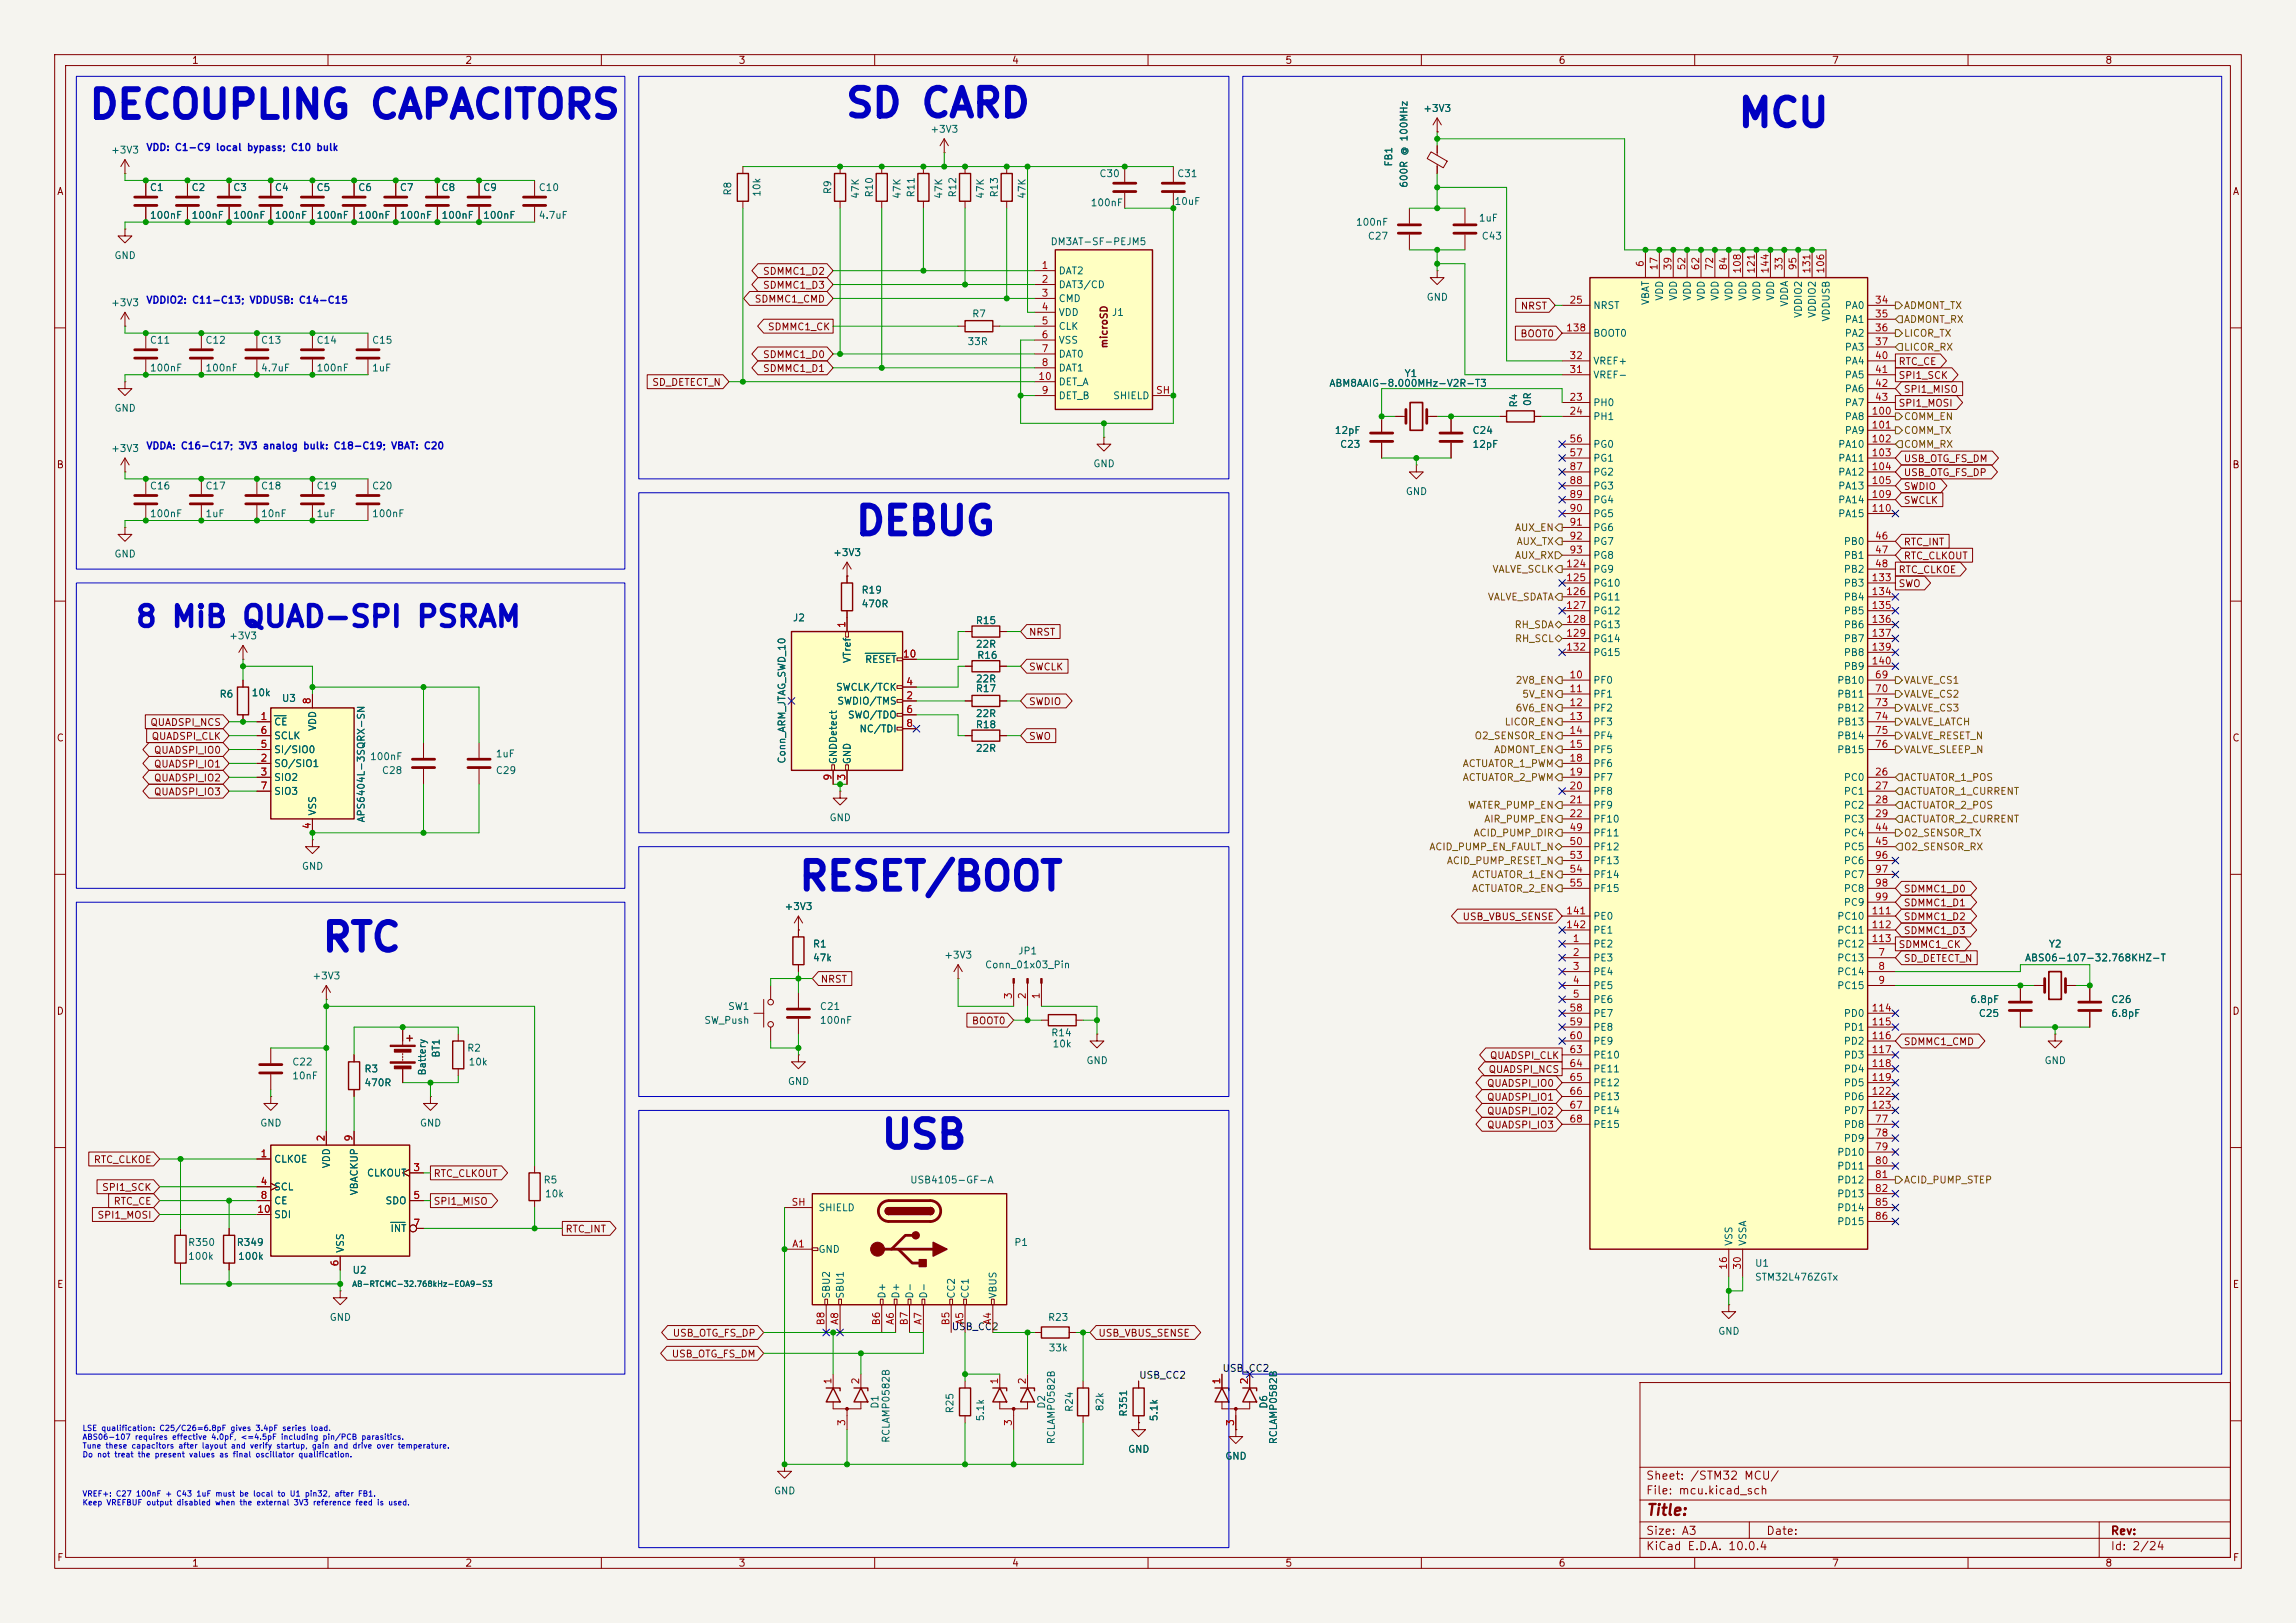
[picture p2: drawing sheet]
<svg xmlns="http://www.w3.org/2000/svg" width="420mm" height="297mm" viewBox="0 0 420 297" stroke-linecap="round" stroke-linejoin="round" font-family="sans-serif">
<defs><g id="words">
<g font-size="5.1" fill="#0000c2">
<text x="16" y="22.9">DECOUPLING CAPACITORS</text>
<text x="154.4" y="22.7">SD CARD</text>
<text x="317.7" y="24.5">MCU</text>
<text x="156.2" y="99.1">DEBUG</text>
<text x="145.9" y="164.2">RESET/BOOT</text>
<text x="58.6" y="175.3">RTC</text>
<text x="160.9" y="211.4">USB</text>
</g>
<text font-size="3.8" fill="#0000c2" x="24.6" y="115.7">8 MiB QUAD-SPI PSRAM</text>
<text font-size="2" fill="#840000" x="301" y="277.8">Title:</text>
<g font-size="1.5" fill="#840000">
<text x="301" y="273.8">File: mcu.kicad_sch</text>
<text x="301" y="271.1">Sheet: /STM32 MCU/</text>
<text x="301" y="281.2">Size: A3</text>
<text x="323" y="281.2">Date:</text>
<text x="386" y="281.2">Rev:</text>
<text x="301" y="284">KiCad E.D.A. 10.0.4</text>
<text x="386" y="284">Id: 2/24</text>
</g>
<g font-size="1.3" fill="#840000">
<text x="35" y="12">1</text>
<text x="85" y="12">2</text>
<text x="135" y="12">3</text>
<text x="185" y="12">4</text>
<text x="235" y="12">5</text>
<text x="285" y="12">6</text>
<text x="335" y="12">7</text>
<text x="385" y="12">8</text>
<text x="10.3" y="36">A</text>
<text x="408.3" y="36">A</text>
<text x="139.5" y="53.1">SDMMC1_D3</text>
<text x="139.5" y="50.6">SDMMC1_D2</text>
<text x="137.9" y="55.7">SDMMC1_CMD</text>
<text x="278.1" y="56.9">NRST</text>
<text x="139.5" y="65.8">SDMMC1_D0</text>
<text x="140.4" y="60.8">SDMMC1_CK</text>
<text x="202.9" y="63.8" transform="rotate(-90 202.9 63.8)">microSD</text>
<text x="278" y="62">BOOT0</text>
<text x="119.2" y="70.9">SD_DETECT_N</text>
<text x="139.5" y="68.4">SDMMC1_D1</text>
<text x="347.2" y="67.1">RTC_CE</text>
<text x="347.2" y="69.6">SPI1_SCK</text>
<text x="347.2" y="74.7">SPI1_MOSI</text>
<text x="348.1" y="72.2">SPI1_MISO</text>
<text x="10.3" y="86">B</text>
<text x="348.1" y="90">SWDIO</text>
<text x="348.1" y="84.9">USB_OTG_FS_DM</text>
<text x="348.1" y="87.4">USB_OTG_FS_DP</text>
<text x="408.2" y="86">B</text>
<text x="348.1" y="92.5">SWCLK</text>
<text x="348.1" y="100.1">RTC_INT</text>
<text x="347.2" y="107.7">SWO</text>
<text x="347.2" y="105.2">RTC_CLKOE</text>
<text x="348.1" y="102.7">RTC_CLKOUT</text>
<text x="188.1" y="116.6">NRST</text>
<text x="188.1" y="123">SWCLK</text>
<text x="188.1" y="129.3">SWDIO</text>
<text x="10.3" y="136">C</text>
<text x="27.4" y="133.1">QUADSPI_NCS</text>
<text x="27.6" y="135.7">QUADSPI_CLK</text>
<text x="188.1" y="135.7">SWO</text>
<text x="408.2" y="136">C</text>
<text x="28.1" y="143.3">QUADSPI_IO2</text>
<text x="28.1" y="138.2">QUADSPI_IO0</text>
<text x="28.1" y="140.8">QUADSPI_IO1</text>
<text x="28.1" y="145.8">QUADSPI_IO3</text>
<text x="348.1" y="163.6">SDMMC1_D0</text>
<text x="348.1" y="166.2">SDMMC1_D1</text>
<text x="267.4" y="168.7">USB_VBUS_SENSE</text>
<text x="347.2" y="173.8">SDMMC1_CK</text>
<text x="348.1" y="171.2">SDMMC1_D3</text>
<text x="348.1" y="168.7">SDMMC1_D2</text>
<text x="348.1" y="176.3">SD_DETECT_N</text>
<text x="10.3" y="186">D</text>
<text x="150" y="180.1">NRST</text>
<text x="408.2" y="186">D</text>
<text x="177.7" y="187.8">BOOT0</text>
<text x="348.1" y="191.6">SDMMC1_CMD</text>
<text x="272.2" y="196.6">QUADSPI_NCS</text>
<text x="272.4" y="194.1">QUADSPI_CLK</text>
<text x="271.9" y="199.2">QUADSPI_IO0</text>
<text x="271.9" y="201.7">QUADSPI_IO1</text>
<text x="271.9" y="204.3">QUADSPI_IO2</text>
<text x="271.9" y="206.8">QUADSPI_IO3</text>
<text x="17.1" y="213.2">RTC_CLKOE</text>
<text x="79.2" y="215.7">RTC_CLKOUT</text>
<text x="18.6" y="218.2">SPI1_SCK</text>
<text x="20.7" y="220.8">RTC_CE</text>
<text x="79.2" y="220.8">SPI1_MISO</text>
<text x="17.7" y="223.3">SPI1_MOSI</text>
<text x="103.3" y="225.9">RTC_INT</text>
<text x="10.3" y="236">E</text>
<text x="408.3" y="236">E</text>
<text x="122.9" y="244.9">USB_OTG_FS_DP</text>
<text x="200.8" y="244.9">USB_VBUS_SENSE</text>
<text x="122.8" y="248.7">USB_OTG_FS_DM</text>
<text x="10.3" y="286">F</text>
<text x="35" y="287">1</text>
<text x="85" y="287">2</text>
<text x="135" y="287">3</text>
<text x="185" y="287">4</text>
<text x="235" y="287">5</text>
<text x="285" y="287">6</text>
<text x="335" y="287">7</text>
<text x="385" y="287">8</text>
<text x="408.3" y="286">F</text>
</g>
<g font-size="1.3" fill="#006464">
<text x="260.2" y="20.8">+3V3</text>
<text x="20.2" y="28.4">+3V3</text>
<text x="170.1" y="24.6">+3V3</text>
<text x="27.3" y="35.3">C1</text>
<text x="34.9" y="35.3">C2</text>
<text x="42.6" y="35.3">C3</text>
<text x="50.2" y="35.3">C4</text>
<text x="57.8" y="35.3">C5</text>
<text x="65.4" y="35.3">C6</text>
<text x="73" y="35.3">C7</text>
<text x="80.7" y="35.3">C8</text>
<text x="88.3" y="35.3">C9</text>
<text x="98.4" y="35.3">C10</text>
<text x="134.1" y="35.9" transform="rotate(-90 134.1 35.9)">R8</text>
<text x="152.4" y="35.6" transform="rotate(-90 152.4 35.6)">R9</text>
<text x="201" y="32.7">C30</text>
<text x="215.2" y="32.7">C31</text>
<text x="255" y="30.6" transform="rotate(-90 255 30.6)">FB1</text>
<text x="257.8" y="34.5" transform="rotate(-90 257.8 34.5)">600R @ 100MHz</text>
<text x="27.3" y="40.3">100nF</text>
<text x="34.9" y="40.3">100nF</text>
<text x="42.6" y="40.3">100nF</text>
<text x="50.2" y="40.3">100nF</text>
<text x="57.8" y="40.3">100nF</text>
<text x="65.4" y="40.3">100nF</text>
<text x="73" y="40.3">100nF</text>
<text x="80.7" y="40.3">100nF</text>
<text x="88.3" y="40.3">100nF</text>
<text x="98.4" y="40.3">4.7uF</text>
<text x="139.4" y="36.1" transform="rotate(-90 139.4 36.1)">10k</text>
<text x="157.4" y="36.5" transform="rotate(-90 157.4 36.5)">47K</text>
<text x="160" y="36.2" transform="rotate(-90 160 36.2)">R10</text>
<text x="165.1" y="36.5" transform="rotate(-90 165.1 36.5)">47K</text>
<text x="167.6" y="36.2" transform="rotate(-90 167.6 36.2)">R11</text>
<text x="172.7" y="36.5" transform="rotate(-90 172.7 36.5)">47K</text>
<text x="175.2" y="36.2" transform="rotate(-90 175.2 36.2)">R12</text>
<text x="180.3" y="36.5" transform="rotate(-90 180.3 36.5)">47K</text>
<text x="182.8" y="36.2" transform="rotate(-90 182.8 36.2)">R13</text>
<text x="187.9" y="36.5" transform="rotate(-90 187.9 36.5)">47K</text>
<text x="199.4" y="38.1">100nF</text>
<text x="214.7" y="37.8">10uF</text>
<text x="247.9" y="41.6">100nF</text>
<text x="270.4" y="40.8">1uF</text>
<text x="20.8" y="47.7">GND</text>
<text x="192.1" y="45.2">DM3AT-SF-PEJM5</text>
<text x="250.1" y="44.2">C27</text>
<text x="270.9" y="44.2">C43</text>
<text x="193.5" y="50.5">DAT2</text>
<text x="193.5" y="53">DAT3/CD</text>
<text x="20.2" y="56.3">+3V3</text>
<text x="177.7" y="58.4">R7</text>
<text x="193.5" y="55.6">CMD</text>
<text x="193.5" y="58.1">VDD</text>
<text x="203.3" y="58.1">J1</text>
<text x="260.9" y="55.3">GND</text>
<text x="291.3" y="56.9">NRST</text>
<text x="302" y="55.9" transform="rotate(-90 302 55.9)">VBAT</text>
<text x="304.5" y="55.1" transform="rotate(-90 304.5 55.1)">VDD</text>
<text x="307" y="55.1" transform="rotate(-90 307 55.1)">VDD</text>
<text x="309.6" y="55.1" transform="rotate(-90 309.6 55.1)">VDD</text>
<text x="312.1" y="55.1" transform="rotate(-90 312.1 55.1)">VDD</text>
<text x="314.7" y="55.1" transform="rotate(-90 314.7 55.1)">VDD</text>
<text x="317.2" y="55.1" transform="rotate(-90 317.2 55.1)">VDD</text>
<text x="319.7" y="55.1" transform="rotate(-90 319.7 55.1)">VDD</text>
<text x="322.3" y="55.1" transform="rotate(-90 322.3 55.1)">VDD</text>
<text x="324.8" y="55.1" transform="rotate(-90 324.8 55.1)">VDD</text>
<text x="327.4" y="56.2" transform="rotate(-90 327.4 56.2)">VDDA</text>
<text x="329.9" y="58.3" transform="rotate(-90 329.9 58.3)">VDDIO2</text>
<text x="332.4" y="58.3" transform="rotate(-90 332.4 58.3)">VDDIO2</text>
<text x="335" y="58.9" transform="rotate(-90 335 58.9)">VDDUSB</text>
<text x="337.4" y="56.9">PA0</text>
<text x="337.4" y="59.4">PA1</text>
<text x="27.3" y="63.2">C11</text>
<text x="37.5" y="63.2">C12</text>
<text x="47.6" y="63.2">C13</text>
<text x="57.8" y="63.2">C14</text>
<text x="68" y="63.2">C15</text>
<text x="176.9" y="63.5">33R</text>
<text x="193.5" y="60.7">CLK</text>
<text x="193.5" y="63.2">VSS</text>
<text x="193.5" y="65.7">DAT0</text>
<text x="291.3" y="61.9">BOOT0</text>
<text x="337.4" y="61.9">PA2</text>
<text x="337.4" y="64.5">PA3</text>
<text x="27.3" y="68.3">100nF</text>
<text x="37.5" y="68.3">100nF</text>
<text x="47.6" y="68.3">4.7uF</text>
<text x="57.8" y="68.3">100nF</text>
<text x="68" y="68.3">1uF</text>
<text x="193.5" y="68.3">DAT1</text>
<text x="193.5" y="70.8">DET_A</text>
<text x="243.1" y="71.1">ABM8AAIG-8.000MHz-V2R-T3</text>
<text x="256.8" y="69.3">Y1</text>
<text x="291.3" y="69.6">VREF-</text>
<text x="291.3" y="67">VREF+</text>
<text x="337.4" y="67">PA4</text>
<text x="337.4" y="69.6">PA5</text>
<text x="20.8" y="75.6">GND</text>
<text x="193.5" y="73.4">DET_B</text>
<text x="203.5" y="73.4">SHIELD</text>
<text x="277.8" y="74.7" transform="rotate(-90 277.8 74.7)">R4</text>
<text x="280.4" y="74.4" transform="rotate(-90 280.4 74.4)">0R</text>
<text x="291.3" y="74.6">PH0</text>
<text x="291.3" y="77.2">PH1</text>
<text x="337.4" y="72.1">PA6</text>
<text x="337.4" y="74.6">PA7</text>
<text x="337.4" y="77.2">PA8</text>
<text x="20.2" y="83">+3V3</text>
<text x="244.1" y="79.7">12pF</text>
<text x="245" y="82.3">C23</text>
<text x="269.2" y="79.7">C24</text>
<text x="269.2" y="82.3">12pF</text>
<text x="291.3" y="82.3">PG0</text>
<text x="336.1" y="82.3">PA10</text>
<text x="337.4" y="79.7">PA9</text>
<text x="27.3" y="89.9">C16</text>
<text x="37.5" y="89.9">C17</text>
<text x="47.6" y="89.9">C18</text>
<text x="57.8" y="89.9">C19</text>
<text x="68" y="89.9">C20</text>
<text x="199.9" y="85.8">GND</text>
<text x="291.3" y="84.8">PG1</text>
<text x="291.3" y="87.3">PG2</text>
<text x="291.3" y="89.9">PG3</text>
<text x="336.1" y="84.8">PA11</text>
<text x="336.1" y="87.3">PA12</text>
<text x="336.1" y="89.9">PA13</text>
<text x="27.3" y="95">100nF</text>
<text x="37.5" y="95">1uF</text>
<text x="47.6" y="95">10nF</text>
<text x="57.8" y="95">1uF</text>
<text x="68" y="95">100nF</text>
<text x="257" y="90.9">GND</text>
<text x="291.3" y="92.4">PG4</text>
<text x="291.3" y="95">PG5</text>
<text x="336.1" y="92.4">PA14</text>
<text x="336.1" y="95">PA15</text>
<text x="291.3" y="97.5">PG6</text>
<text x="291.3" y="100">PG7</text>
<text x="337.2" y="100">PB0</text>
<text x="20.8" y="102.3">GND</text>
<text x="152.3" y="102.1">+3V3</text>
<text x="291.3" y="102.6">PG8</text>
<text x="291.3" y="105.1">PG9</text>
<text x="291.3" y="107.7">PG10</text>
<text x="337.2" y="102.6">PB1</text>
<text x="337.2" y="105.1">PB2</text>
<text x="337.2" y="107.7">PB3</text>
<text x="157.5" y="111.5">470R</text>
<text x="157.5" y="108.9">R19</text>
<text x="291.3" y="110.2">PG11</text>
<text x="291.3" y="112.7">PG12</text>
<text x="337.2" y="110.2">PB4</text>
<text x="337.2" y="112.7">PB5</text>
<text x="41.8" y="117.3">+3V3</text>
<text x="144.9" y="114">J2</text>
<text x="178.4" y="114.5">R15</text>
<text x="178.4" y="118.8">22R</text>
<text x="291.3" y="115.3">PG13</text>
<text x="291.3" y="117.8">PG14</text>
<text x="337.2" y="115.3">PB6</text>
<text x="337.2" y="117.8">PB7</text>
<text x="155.9" y="121.4" transform="rotate(-90 155.9 121.4)">VTref</text>
<text x="158.1" y="121.6">RESET</text>
<text x="178.4" y="125.2">22R</text>
<text x="178.6" y="120.9">R16</text>
<text x="291.3" y="125.4">PF0</text>
<text x="291.3" y="120.4">PG15</text>
<text x="336" y="125.4">PB10</text>
<text x="337.2" y="120.4">PB8</text>
<text x="337.2" y="122.9">PB9</text>
<text x="40.1" y="128">R6</text>
<text x="45.9" y="127.7">10k</text>
<text x="51.5" y="128.7">U3</text>
<text x="152.8" y="126.7">SWCLK/TCK</text>
<text x="153.1" y="129.2">SWDIO/TMS</text>
<text x="155" y="131.8">SWO/TDO</text>
<text x="178.4" y="127">R17</text>
<text x="178.4" y="131.5">22R</text>
<text x="291.3" y="128">PF1</text>
<text x="291.3" y="130.5">PF2</text>
<text x="336" y="128">PB11</text>
<text x="336" y="130.5">PB12</text>
<text x="50" y="133.1">CE</text>
<text x="50" y="135.6">SCLK</text>
<text x="58.1" y="133.9" transform="rotate(-90 58.1 133.9)">VDD</text>
<text x="157.1" y="134.3">NC/TDI</text>
<text x="178.4" y="133.6">R18</text>
<text x="178.4" y="137.9">22R</text>
<text x="291.3" y="133.1">PF3</text>
<text x="291.3" y="135.6">PF4</text>
<text x="336" y="133.1">PB13</text>
<text x="336" y="135.6">PB14</text>
<text x="50" y="140.7">SO/SIO1</text>
<text x="50" y="143.2">SIO2</text>
<text x="50" y="138.1">SI/SIO0</text>
<text x="67.6" y="139.4">100nF</text>
<text x="69.8" y="141.9">C28</text>
<text x="90.6" y="138.9">1uF</text>
<text x="90.6" y="141.9">C29</text>
<text x="144" y="139.8" transform="rotate(-90 144 139.8)">Conn_ARM_JTAG_SWD_10</text>
<text x="153.4" y="140" transform="rotate(-90 153.4 140)">GNDDetect</text>
<text x="155.9" y="140" transform="rotate(-90 155.9 140)">GND</text>
<text x="291.3" y="138.1">PF5</text>
<text x="291.3" y="140.7">PF6</text>
<text x="291.3" y="143.2">PF7</text>
<text x="336" y="138.1">PB15</text>
<text x="337.2" y="143.2">PC0</text>
<text x="50" y="145.8">SIO3</text>
<text x="58.1" y="149.4" transform="rotate(-90 58.1 149.4)">VSS</text>
<text x="291.3" y="145.8">PF8</text>
<text x="291.3" y="148.3">PF9</text>
<text x="337.2" y="145.8">PC1</text>
<text x="337.2" y="148.3">PC2</text>
<text x="67" y="150.6" transform="rotate(-90 67 150.6)">APS6404L-3SQRX-SN</text>
<text x="151.6" y="150.6">GND</text>
<text x="291.3" y="150.8">PF10</text>
<text x="291.3" y="153.4">PF11</text>
<text x="291.3" y="155.9">PF12</text>
<text x="337.2" y="150.8">PC3</text>
<text x="337.2" y="153.4">PC4</text>
<text x="337.2" y="155.9">PC5</text>
<text x="55.1" y="159.5">GND</text>
<text x="291.3" y="158.5">PF13</text>
<text x="291.3" y="161">PF14</text>
<text x="337.2" y="158.5">PC6</text>
<text x="337.2" y="161">PC7</text>
<text x="143.4" y="166.8">+3V3</text>
<text x="291.3" y="163.5">PF15</text>
<text x="337.2" y="163.5">PC8</text>
<text x="337.2" y="166.1">PC9</text>
<text x="148.6" y="173.7">R1</text>
<text x="291.3" y="173.7">PE2</text>
<text x="291.3" y="168.6">PE0</text>
<text x="291.3" y="171.2">PE1</text>
<text x="336" y="168.6">PC10</text>
<text x="336" y="171.2">PC11</text>
<text x="336" y="173.7">PC12</text>
<text x="374.7" y="173.7">Y2</text>
<text x="57" y="179.5">+3V3</text>
<text x="148.6" y="176.2">47k</text>
<text x="172.6" y="175.7">+3V3</text>
<text x="180.1" y="177.5">Conn_01x03_Pin</text>
<text x="186.1" y="175">JP1</text>
<text x="291.3" y="176.2">PE3</text>
<text x="291.3" y="178.8">PE4</text>
<text x="336" y="176.2">PC13</text>
<text x="336" y="178.8">PC14</text>
<text x="370.3" y="176.2">ABS06-107-32.768KHZ-T</text>
<text x="133.1" y="185.1">SW1</text>
<text x="149.9" y="185.1">C21</text>
<text x="291.3" y="181.3">PE5</text>
<text x="291.3" y="183.9">PE6</text>
<text x="336" y="181.3">PC15</text>
<text x="360.3" y="183.9">6.8pF</text>
<text x="386.1" y="183.9">C26</text>
<text x="128.7" y="187.7">SW_Push</text>
<text x="149.9" y="187.7">100nF</text>
<text x="192.2" y="189.9">R14</text>
<text x="192.4" y="192">10k</text>
<text x="291.3" y="186.4">PE7</text>
<text x="291.3" y="188.9">PE8</text>
<text x="291.3" y="191.5">PE9</text>
<text x="337.2" y="186.4">PD0</text>
<text x="337.2" y="188.9">PD1</text>
<text x="337.2" y="191.5">PD2</text>
<text x="361.9" y="186.4">C25</text>
<text x="386.1" y="186.4">6.8pF</text>
<text x="53.3" y="195.3">C22</text>
<text x="53.3" y="197.8">10nF</text>
<text x="66.6" y="196.6">R3</text>
<text x="78.2" y="196.9" transform="rotate(-90 78.2 196.9)">Battery</text>
<text x="80.7" y="193.7" transform="rotate(-90 80.7 193.7)">BT1</text>
<text x="85.4" y="192.7">R2</text>
<text x="85.6" y="195.3">10k</text>
<text x="198.6" y="195">GND</text>
<text x="291.3" y="194">PE10</text>
<text x="291.3" y="196.6">PE11</text>
<text x="337.2" y="194">PD3</text>
<text x="337.2" y="196.6">PD4</text>
<text x="373.9" y="195">GND</text>
<text x="66.6" y="199.1">470R</text>
<text x="144" y="198.8">GND</text>
<text x="291.3" y="199.1">PE12</text>
<text x="291.3" y="201.6">PE13</text>
<text x="337.2" y="199.1">PD5</text>
<text x="337.2" y="201.6">PD6</text>
<text x="47.5" y="206.5">GND</text>
<text x="76.7" y="206.5">GND</text>
<text x="291.3" y="204.2">PE14</text>
<text x="291.3" y="206.7">PE15</text>
<text x="337.2" y="206.7">PD8</text>
<text x="337.2" y="209.3">PD9</text>
<text x="337.2" y="204.2">PD7</text>
<text x="50" y="213.1">CLKOE</text>
<text x="60.7" y="213.9" transform="rotate(-90 60.7 213.9)">VDD</text>
<text x="67" y="215.6">CLKOUT</text>
<text x="336" y="211.8">PD10</text>
<text x="336" y="214.3">PD11</text>
<text x="50" y="218.1">SCL</text>
<text x="50" y="220.7">CE</text>
<text x="65.7" y="218.8" transform="rotate(-90 65.7 218.8)">VBACKUP</text>
<text x="70.4" y="220.7">SDO</text>
<text x="99.3" y="216.9">R5</text>
<text x="99.6" y="219.4">10k</text>
<text x="149.6" y="222">SHIELD</text>
<text x="166.4" y="216.9">USB4105-GF-A</text>
<text x="336" y="216.9">PD12</text>
<text x="336" y="219.4">PD13</text>
<text x="336" y="222">PD14</text>
<text x="50" y="223.2">SDI</text>
<text x="71.3" y="225.8">INT</text>
<text x="336" y="224.5">PD15</text>
<text x="34.3" y="228.3">R350</text>
<text x="34.3" y="230.8">100k</text>
<text x="43.2" y="228.3">R349</text>
<text x="43.4" y="230.8">100k</text>
<text x="63.2" y="229.4" transform="rotate(-90 63.2 229.4)">VSS</text>
<text x="64.4" y="233.4">U2</text>
<text x="149.6" y="229.6">GND</text>
<text x="185.4" y="228.3">P1</text>
<text x="317.2" y="228.1" transform="rotate(-90 317.2 228.1)">VSS</text>
<text x="319.7" y="228.1" transform="rotate(-90 319.7 228.1)">VSSA</text>
<text x="320.9" y="232.1">U1</text>
<text x="152.1" y="237.7" transform="rotate(-90 152.1 237.7)">SBU2</text>
<text x="154.6" y="237.7" transform="rotate(-90 154.6 237.7)">SBU1</text>
<text x="162.3" y="237.7" transform="rotate(-90 162.3 237.7)">D+</text>
<text x="164.8" y="237.7" transform="rotate(-90 164.8 237.7)">D+</text>
<text x="167.3" y="237.7" transform="rotate(-90 167.3 237.7)">D-</text>
<text x="169.9" y="237.7" transform="rotate(-90 169.9 237.7)">D-</text>
<text x="175" y="237.7" transform="rotate(-90 175 237.7)">CC2</text>
<text x="177.5" y="237.7" transform="rotate(-90 177.5 237.7)">CC1</text>
<text x="182.6" y="237.7" transform="rotate(-90 182.6 237.7)">VBUS</text>
<text x="320.9" y="234.7">STM32L476ZGTx</text>
<text x="60.2" y="242">GND</text>
<text x="191.6" y="242">R23</text>
<text x="314.2" y="244.6">GND</text>
<text x="191.7" y="247.6">33k</text>
<text x="161" y="257.9" transform="rotate(-90 161 257.9)">D1</text>
<text x="191.5" y="257.9" transform="rotate(-90 191.5 257.9)">D2</text>
<text x="232.1" y="257.9" transform="rotate(-90 232.1 257.9)">D6</text>
<text x="174.7" y="258.7" transform="rotate(-90 174.7 258.7)">R25</text>
<text x="180.3" y="260.2" transform="rotate(-90 180.3 260.2)">5.1k</text>
<text x="196.6" y="258.5" transform="rotate(-90 196.6 258.5)">R24</text>
<text x="202.1" y="258.4" transform="rotate(-90 202.1 258.4)">82k</text>
<text x="206.5" y="259.3" transform="rotate(-90 206.5 259.3)">R351</text>
<text x="212" y="260.2" transform="rotate(-90 212 260.2)">5.1k</text>
<text x="163" y="264.1" transform="rotate(-90 163 264.1)">RCLAMP0582B</text>
<text x="193.2" y="264.4" transform="rotate(-90 193.2 264.4)">RCLAMP0582B</text>
<text x="206.2" y="266.1">GND</text>
<text x="224" y="267.4">GND</text>
<text x="233.9" y="264.4" transform="rotate(-90 233.9 264.4)">RCLAMP0582B</text>
<text x="141.5" y="273.8">GND</text>
</g>
<g font-size="1.3" fill="#0000c2">
<text x="26.7" y="27.9">VDD: C1-C9 local bypass; C10 bulk</text>
<text x="26.7" y="55.9">VDDIO2: C11-C13; VDDUSB: C14-C15</text>
<text x="26.7" y="82.5">VDDA: C16-C17; 3V3 analog bulk: C18-C19; VBAT: C20</text>
</g>
<g font-size="1.3" fill="#a90000">
<text x="190.4" y="49.5">1</text>
<text x="190.4" y="52">2</text>
<text x="301" y="49" transform="rotate(-90 301 49)">6</text>
<text x="303.5" y="49.6" transform="rotate(-90 303.5 49.6)">17</text>
<text x="306" y="49.6" transform="rotate(-90 306 49.6)">39</text>
<text x="308.6" y="49.6" transform="rotate(-90 308.6 49.6)">52</text>
<text x="311.1" y="49.6" transform="rotate(-90 311.1 49.6)">62</text>
<text x="313.7" y="49.6" transform="rotate(-90 313.7 49.6)">72</text>
<text x="316.2" y="49.6" transform="rotate(-90 316.2 49.6)">84</text>
<text x="318.7" y="50.2" transform="rotate(-90 318.7 50.2)">108</text>
<text x="321.3" y="50.2" transform="rotate(-90 321.3 50.2)">121</text>
<text x="323.8" y="50.2" transform="rotate(-90 323.8 50.2)">144</text>
<text x="326.4" y="49.6" transform="rotate(-90 326.4 49.6)">33</text>
<text x="328.9" y="49.6" transform="rotate(-90 328.9 49.6)">95</text>
<text x="331.4" y="50.2" transform="rotate(-90 331.4 50.2)">131</text>
<text x="334" y="50.2" transform="rotate(-90 334 50.2)">106</text>
<text x="190.4" y="54.6">3</text>
<text x="190.4" y="57.1">4</text>
<text x="190.4" y="59.7">5</text>
<text x="287" y="55.9">25</text>
<text x="342.9" y="55.9">34</text>
<text x="342.9" y="58.4">35</text>
<text x="190.4" y="62.2">6</text>
<text x="190.4" y="64.7">7</text>
<text x="286.4" y="60.9">138</text>
<text x="342.9" y="60.9">36</text>
<text x="342.9" y="63.5">37</text>
<text x="189.8" y="69.8">10</text>
<text x="190.4" y="67.3">8</text>
<text x="287" y="68.6">31</text>
<text x="287" y="66">32</text>
<text x="342.9" y="66">40</text>
<text x="342.9" y="68.6">41</text>
<text x="342.9" y="71.1">42</text>
<text x="190.4" y="72.4">9</text>
<text x="211.4" y="72.4">SH</text>
<text x="287" y="73.6">23</text>
<text x="287" y="76.2">24</text>
<text x="342.3" y="76.2">100</text>
<text x="342.9" y="73.6">43</text>
<text x="287" y="81.3">56</text>
<text x="287" y="83.8">57</text>
<text x="342.3" y="78.7">101</text>
<text x="342.3" y="81.3">102</text>
<text x="342.3" y="83.8">103</text>
<text x="287" y="86.3">87</text>
<text x="287" y="88.9">88</text>
<text x="342.3" y="86.3">104</text>
<text x="342.3" y="88.9">105</text>
<text x="287" y="91.4">89</text>
<text x="287" y="94">90</text>
<text x="342.3" y="91.4">109</text>
<text x="342.3" y="94">110</text>
<text x="287" y="96.5">91</text>
<text x="287" y="99">92</text>
<text x="287" y="101.6">93</text>
<text x="342.9" y="99">46</text>
<text x="342.9" y="101.6">47</text>
<text x="286.4" y="104.1">124</text>
<text x="286.4" y="106.7">125</text>
<text x="342.3" y="106.7">133</text>
<text x="342.9" y="104.1">48</text>
<text x="286.4" y="109.2">126</text>
<text x="286.4" y="111.7">127</text>
<text x="342.3" y="109.2">134</text>
<text x="342.3" y="111.7">135</text>
<text x="154.9" y="115" transform="rotate(-90 154.9 115)">1</text>
<text x="286.4" y="114.3">128</text>
<text x="286.4" y="116.8">129</text>
<text x="286.4" y="119.4">132</text>
<text x="342.3" y="114.3">136</text>
<text x="342.3" y="116.8">137</text>
<text x="342.3" y="119.4">139</text>
<text x="165.1" y="120.6">10</text>
<text x="165.7" y="125.7">4</text>
<text x="287" y="124.4">10</text>
<text x="342.3" y="121.9">140</text>
<text x="342.9" y="124.4">69</text>
<text x="57.1" y="129" transform="rotate(-90 57.1 129)">8</text>
<text x="165.7" y="128.2">2</text>
<text x="165.7" y="130.8">6</text>
<text x="287" y="127">11</text>
<text x="287" y="129.5">12</text>
<text x="342.9" y="127">70</text>
<text x="342.9" y="129.5">73</text>
<text x="47.6" y="132.1">1</text>
<text x="47.6" y="137.1">5</text>
<text x="47.6" y="134.6">6</text>
<text x="165.7" y="133.3">8</text>
<text x="287" y="132.1">13</text>
<text x="287" y="134.6">14</text>
<text x="287" y="137.1">15</text>
<text x="342.9" y="132.1">74</text>
<text x="342.9" y="134.6">75</text>
<text x="342.9" y="137.1">76</text>
<text x="47.6" y="139.7">2</text>
<text x="47.6" y="142.2">3</text>
<text x="152.4" y="142.9" transform="rotate(-90 152.4 142.9)">9</text>
<text x="154.9" y="142.9" transform="rotate(-90 154.9 142.9)">3</text>
<text x="287" y="139.7">18</text>
<text x="287" y="142.2">19</text>
<text x="342.9" y="142.2">26</text>
<text x="47.6" y="144.8">7</text>
<text x="287" y="144.8">20</text>
<text x="287" y="147.3">21</text>
<text x="287" y="149.8">22</text>
<text x="342.9" y="144.8">27</text>
<text x="342.9" y="147.3">28</text>
<text x="342.9" y="149.8">29</text>
<text x="57.1" y="151.8" transform="rotate(-90 57.1 151.8)">4</text>
<text x="287" y="152.4">49</text>
<text x="287" y="154.9">50</text>
<text x="342.9" y="152.4">44</text>
<text x="342.9" y="154.9">45</text>
<text x="287" y="157.5">53</text>
<text x="287" y="160">54</text>
<text x="342.9" y="157.5">96</text>
<text x="342.9" y="160">97</text>
<text x="286.4" y="167.6">141</text>
<text x="287" y="162.5">55</text>
<text x="342.3" y="167.6">111</text>
<text x="342.9" y="162.5">98</text>
<text x="342.9" y="165.1">99</text>
<text x="286.4" y="170.2">142</text>
<text x="287.6" y="172.7">1</text>
<text x="342.3" y="170.2">112</text>
<text x="342.3" y="172.7">113</text>
<text x="287.6" y="175.2">2</text>
<text x="287.6" y="177.8">3</text>
<text x="343.5" y="175.2">7</text>
<text x="343.5" y="177.8">8</text>
<text x="185.4" y="183" transform="rotate(-90 185.4 183)">3</text>
<text x="187.9" y="183" transform="rotate(-90 187.9 183)">2</text>
<text x="190.5" y="183" transform="rotate(-90 190.5 183)">1</text>
<text x="287" y="185.4">58</text>
<text x="287.6" y="180.3">4</text>
<text x="287.6" y="182.9">5</text>
<text x="342.3" y="185.4">114</text>
<text x="343.5" y="180.3">9</text>
<text x="287" y="187.9">59</text>
<text x="287" y="190.5">60</text>
<text x="342.3" y="187.9">115</text>
<text x="342.3" y="190.5">116</text>
<text x="287" y="193">63</text>
<text x="287" y="195.6">64</text>
<text x="342.3" y="193">117</text>
<text x="342.3" y="195.6">118</text>
<text x="287" y="198.1">65</text>
<text x="287" y="200.6">66</text>
<text x="287" y="203.2">67</text>
<text x="342.3" y="198.1">119</text>
<text x="342.3" y="200.6">122</text>
<text x="342.3" y="203.2">123</text>
<text x="59.7" y="209" transform="rotate(-90 59.7 209)">2</text>
<text x="64.7" y="209" transform="rotate(-90 64.7 209)">9</text>
<text x="287" y="205.7">68</text>
<text x="342.9" y="205.7">77</text>
<text x="342.9" y="208.3">78</text>
<text x="47.6" y="212.1">1</text>
<text x="75.5" y="214.6">3</text>
<text x="342.9" y="210.8">79</text>
<text x="342.9" y="213.3">80</text>
<text x="342.9" y="215.9">81</text>
<text x="47.6" y="217.1">4</text>
<text x="47.6" y="219.7">8</text>
<text x="75.5" y="219.7">5</text>
<text x="144.7" y="221">SH</text>
<text x="342.9" y="218.4">82</text>
<text x="342.9" y="221">85</text>
<text x="46.9" y="222.2">10</text>
<text x="75.5" y="224.8">7</text>
<text x="342.9" y="223.5">86</text>
<text x="62.2" y="231.8" transform="rotate(-90 62.2 231.8)">6</text>
<text x="144.8" y="228.6">A1</text>
<text x="316.2" y="232.5" transform="rotate(-90 316.2 232.5)">16</text>
<text x="318.7" y="232.5" transform="rotate(-90 318.7 232.5)">30</text>
<text x="151.1" y="242.6" transform="rotate(-90 151.1 242.6)">B8</text>
<text x="153.6" y="242.6" transform="rotate(-90 153.6 242.6)">A8</text>
<text x="161.3" y="242.6" transform="rotate(-90 161.3 242.6)">B6</text>
<text x="163.8" y="242.6" transform="rotate(-90 163.8 242.6)">A6</text>
<text x="166.3" y="242.6" transform="rotate(-90 166.3 242.6)">B7</text>
<text x="168.9" y="242.6" transform="rotate(-90 168.9 242.6)">A7</text>
<text x="174" y="242.6" transform="rotate(-90 174 242.6)">B5</text>
<text x="176.5" y="242.6" transform="rotate(-90 176.5 242.6)">A5</text>
<text x="181.6" y="242.6" transform="rotate(-90 181.6 242.6)">A4</text>
<text x="152.4" y="253.4" transform="rotate(-90 152.4 253.4)">1</text>
<text x="157.5" y="253.4" transform="rotate(-90 157.5 253.4)">2</text>
<text x="182.9" y="253.4" transform="rotate(-90 182.9 253.4)">1</text>
<text x="187.9" y="253.4" transform="rotate(-90 187.9 253.4)">2</text>
<text x="223.5" y="253.4" transform="rotate(-90 223.5 253.4)">1</text>
<text x="228.6" y="253.4" transform="rotate(-90 228.6 253.4)">2</text>
<text x="154.9" y="261.1" transform="rotate(-90 154.9 261.1)">3</text>
<text x="185.4" y="261.1" transform="rotate(-90 185.4 261.1)">3</text>
<text x="226" y="261.1" transform="rotate(-90 226 261.1)">3</text>
</g>
<g font-size="1.3" fill="#725600">
<text x="348.2" y="59.4">ADMONT_RX</text>
<text x="348.2" y="56.9">ADMONT_TX</text>
<text x="348.2" y="64.5">LICOR_RX</text>
<text x="348.2" y="61.9">LICOR_TX</text>
<text x="348.2" y="77.2">COMM_EN</text>
<text x="348.2" y="82.3">COMM_RX</text>
<text x="348.2" y="79.7">COMM_TX</text>
<text x="277" y="97.5">AUX_EN</text>
<text x="277.3" y="100">AUX_TX</text>
<text x="272.9" y="105.1">VALVE_SCLK</text>
<text x="277" y="102.6">AUX_RX</text>
<text x="272.1" y="110.2">VALVE_SDATA</text>
<text x="277" y="115.3">RH_SDA</text>
<text x="277" y="117.8">RH_SCL</text>
<text x="277.1" y="125.4">2V8_EN</text>
<text x="348.2" y="125.4">VALVE_CS1</text>
<text x="277.1" y="130.5">6V6_EN</text>
<text x="278.3" y="128">5V_EN</text>
<text x="348.2" y="128">VALVE_CS2</text>
<text x="348.2" y="130.5">VALVE_CS3</text>
<text x="269.6" y="135.6">O2_SENSOR_EN</text>
<text x="275.1" y="133.1">LICOR_EN</text>
<text x="348.2" y="133.1">VALVE_LATCH</text>
<text x="348.2" y="135.6">VALVE_RESET_N</text>
<text x="267.5" y="140.7">ACTUATOR_1_PWM</text>
<text x="267.5" y="143.2">ACTUATOR_2_PWM</text>
<text x="273.2" y="138.1">ADMONT_EN</text>
<text x="348.2" y="138.1">VALVE_SLEEP_N</text>
<text x="348.2" y="143.2">ACTUATOR_1_POS</text>
<text x="268.4" y="148.3">WATER_PUMP_EN</text>
<text x="348.2" y="148.3">ACTUATOR_2_POS</text>
<text x="348.2" y="145.8">ACTUATOR_1_CURRENT</text>
<text x="261.3" y="155.9">ACID_PUMP_EN_FAULT_N</text>
<text x="269.5" y="153.4">ACID_PUMP_DIR</text>
<text x="271.4" y="150.8">AIR_PUMP_EN</text>
<text x="348.2" y="150.8">ACTUATOR_2_CURRENT</text>
<text x="348.2" y="153.4">O2_SENSOR_TX</text>
<text x="348.2" y="155.9">O2_SENSOR_RX</text>
<text x="264.6" y="158.5">ACID_PUMP_RESET_N</text>
<text x="269.1" y="161">ACTUATOR_1_EN</text>
<text x="269.1" y="163.5">ACTUATOR_2_EN</text>
<text x="348.2" y="216.9">ACID_PUMP_STEP</text>
</g>
<g font-size="1.3" fill="#0f0f0f">
<text x="174" y="243.7">USB_CC2</text>
<text x="223.5" y="251.3">USB_CC2</text>
<text x="208.3" y="252.6">USB_CC2</text>
</g>
<text font-size="1" fill="#006464" x="64.3" y="235.7">AB-RTCMC-32.768kHz-EOA9-S3</text>
<g font-size="1" fill="#0000c2">
<text x="15" y="262.1">LSE qualification: C25/C26=6.8pF gives 3.4pF series load.</text>
<text x="15" y="263.7">ABS06-107 requires effective 4.0pF, &lt;=4.5pF including pin/PCB parasitics.</text>
<text x="15" y="265.3">Tune these capacitors after layout and verify startup, gain and drive over temperature.</text>
<text x="15" y="266.9">Do not treat the present values as final oscillator qualification.</text>
<text x="15" y="274.1">VREF+: C27 100nF + C43 1uF must be local to U1 pin32, after FB1.</text>
<text x="15" y="275.7">Keep VREFBUF output disabled when the external 3V3 reference feed is used.</text>
</g>
</g></defs>
<path d="M0 0h420v297h-420z" fill="#f5f4ef" stroke="#f5f4ef" stroke-width=".18"/>
<g fill="none" stroke="#840000" stroke-width=".18">
<path d="M10 10h400v277h-400zM12 12h396v273h-396zM60 10v2M110 10v2M160 10v2M210 10v2M260 10v2M310 10v2M360 10v2M49.5 33v2.8M49.5 37.8v2.8M57.1 33v2.8"/>
<path d="M57.1 37.8v2.8M64.8 33v2.8M64.8 37.8v2.8M72.4 33v2.8M72.4 37.8v2.8M80 33v2.8M80 37.8v2.8M87.6 33v2.8M87.6 37.8v2.8M97.8 33v2.8M97.8 37.8v2.8M10 60h2"/>
<path d="M252.7 76.2v2.8M408 60h2M252.7 81v2.8M10 110h2M408 110h2M44.4 124.5v1.2M44.4 130.8v1.3M77.5 135.9v2.8M87.6 135.9v2.8M10 160h2M57.1 153.7v1.2h1.3l-1.3 1.3-1.2-1.3h1.2M57.1 153.7h.1"/>
<path d="M77.5 140.7v2.8M87.6 140.7v2.8M408 160h2M137.9 185.4h1.8M139.7 182.9v5.1M141 180.3v2.6M141 188v2.5M10 210h2M408 210h2M176.5 252.7v1.3M176.5 259.1v1.2M182.9 256.5v1.3h5.1v-1.3"/>
<path d="M182.9 251.5v2.5M185.4 257.8v3.8M188 251.5v2.5M189.2 243.8h1.3M195.6 243.8h1.2M198.1 252.7v1.3M198.1 259.1v1.2M208.3 252.7v1.3M208.3 259.1v1.2M223.5 256.5v1.3h5.1v-1.3M223.5 251.5v2.5M226.1 257.8v3.8"/>
<path d="M228.6 251.5v2.5M300 253h108v32h-108zM10 260h2M143.5 268v1.2h1.3l-1.3 1.3-1.3-1.3h1.3M143.5 268h.1M208.3 260.3v1.3h1.2l-1.2 1.3-1.3-1.3h1.3M208.3 260.3h.1M226.1 261.6v1.3h1.2l-1.2 1.3-1.3-1.3h1.3M226.1 261.6h.1M300 278.5h108M300 274.5h108M300 268.5h108"/>
<path d="M320 278.5v3M384 278.5v6.5M408 260h2M60 285v2M110 285v2M160 285v2M210 285v2M260 285v2M300 281.5h108M310 285v2M360 285v2"/>
<circle cx="141" cy="183.4" r=".51"/>
<circle cx="141" cy="187.5" r=".51"/>
</g>
<g fill="none" stroke="#840000" stroke-width=".25">
<path d="M43.4 125.7h2.1v5.1h-2.1zM175.5 254h2v5.1h-2zM181.6 254h2.5v.5M182.9 254l1.2 2.5h-2.5zM186.7 254h2.5v.5M188 254l1.2 2.5h-2.5zM190.5 242.8h5.1v2.1h-5.1zM197.1 254h2v5.1h-2zM207.3 254h2v5.1h-2zM222.2 254h2.6v.5M223.5 254l1.3 2.5h-2.6zM227.3 254h2.6v.5"/>
<path d="M228.6 254l1.3 2.5h-2.6z"/>
</g>
<g fill="#840000" stroke="#840000" stroke-width=".18">
<circle cx="185.4" cy="257.8" r=".25"/>
<circle cx="226.1" cy="257.8" r=".25"/>
</g>
<g fill="none" stroke="#840000" stroke-width=".51">
<path d="M47.5 36.1h4.1M47.5 37.6h4.1M55.1 36.1h4.1M55.1 37.6h4.1M62.7 36.1h4.1M62.7 37.6h4.1M70.4 36.1h4M70.4 37.6h4M78 36.1h4M78 37.6h4M85.6 36.1h4.1M85.6 37.6h4.1"/>
<path d="M95.8 36.1h4M95.8 37.6h4M250.7 79.2h4.1M250.7 80.8h4.1M75.4 138.9h4.1M85.6 138.9h4.1M75.4 140.5h4.1M85.6 140.5h4.1"/>
</g>
<path d="M49.5 129.5h15.3v20.4h-15.3z" fill="#ffffc2"/>
<path d="M49.5 129.5h15.3v20.4h-15.3z" fill="none" stroke="#840000" stroke-width=".25"/>
<path d="M47 132.1h2.5M47 139.7h2.5M47 137.2h2.5M47 134.6h2.5M57.1 127v2.5M47 142.2h2.5M47 144.8h2.5M57.1 149.9v2.5" fill="none" stroke="#840000" stroke-width=".18"/>
<path d="M50.2 131h2.1" fill="none" stroke="#006464" stroke-width=".18"/>
<path d="M148.6 218.4h35.5v20.4h-35.5z" fill="#ffffc2"/>
<g fill="none" stroke="#840000" stroke-width=".18">
<path d="M26.7 33v2.8M26.7 37.8v2.8M34.3 33v2.8M34.3 37.8v2.8M41.9 33v2.8M41.9 37.8v2.8M135.9 30.5v1.3M135.9 36.8v1.3M214.6 30.5v2.8M214.6 35.3v2.8M261.8 27.8l2.9 1.7-.7 1.2-2.9-1.7zM262.9 26.7v1.7"/>
<path d="M262.9 30.1v1.7M22.9 59.7h.1M22.9 57.2v2.5M22.9 57.2l-.8 1.2M22.9 57.2l.7 1.2M262.9 49.5v1.3h1.3l-1.3 1.3-1.3-1.3h1.3M262.9 49.5h.1M26.7 61v2.8M26.7 65.8v2.8M36.8 61v2.8M36.8 65.8v2.8M47 61v2.8"/>
<path d="M47 65.8v2.8M57.1 61v2.8M57.1 65.8v2.8M67.3 61v2.8M67.3 65.8v2.8M255.3 76.2h1.9M261 76.2h1.9M274.3 76.2h1.3M280.7 76.2h1.2M22.9 86.4h.1M22.9 96.5v1.3h1.2l-1.2 1.3-1.3-1.3h1.3M22.9 96.5h.1"/>
<path d="M22.9 83.8l-.8 1.3M22.9 83.8l.7 1.3M22.9 83.8v2.6M47 87.6v2.8M47 92.5v2.8M57.1 87.6v2.8M57.1 92.5v2.8M67.3 87.6v2.8M67.3 92.5v2.8M44.4 118.1l-.7 1.3M44.4 118.1l.8 1.3M44.4 118.1v2.6"/>
<path d="M154.9 105.4v1.3M154.9 111.8v1.2M44.4 120.7h.1M143.5 228.6h5.1M143.5 221h5.1M148.6 228.3h1v.6h-1zM150.9 237.7h.5v1.1h-.5zM151.1 238.8v5M153.4 237.7h.5v1.1h-.5zM153.7 238.8v5M161 237.7h.5v1.1h-.5zM161.3 238.8v5"/>
<path d="M163.6 237.7h.5v1.1h-.5zM163.8 238.8v5M166.1 237.7h.5v1.1h-.5zM166.4 238.8v5M168.7 237.7h.5v1.1h-.5zM168.9 238.8v5M173.7 237.7h.5v1.1h-.5zM174 238.8v5M176.3 237.7h.5v1.1h-.5zM176.5 238.8v5M181.4 237.7h.5v1.1h-.5zM181.6 238.8v5"/>
<path d="M152.4 256.5v1.3h5.1v-1.3M152.4 251.5v2.5M154.9 257.8v3.8M157.5 251.5v2.5"/>
</g>
<path d="M134.9 31.8h2v5h-2zM275.6 75.2h5.1v2h-5.1zM153.9 106.7h2.1v5.1h-2.1zM148.6 218.4h35.5v20.4h-35.5zM162.6 221a.63 .63 0 0 0-.7 .6 .63 .63 0 0 0 .7 .6M170.2 221a.64 .64 0 0 1 .6 .6 .64 .64 0 0 1-.6 .7M151.1 254h2.6v.5M152.4 254l1.3 2.5h-2.6zM156.2 254h2.5v.5M157.5 254l1.2 2.5h-2.5z" fill="none" stroke="#840000" stroke-width=".25"/>
<g fill="none" stroke="#840000" stroke-width=".51">
<path d="M24.6 36.1h4.1M24.6 37.6h4.1M32.3 36.1h4M32.3 37.6h4M39.9 36.1h4M39.9 37.6h4M212.6 33.5h4.1M212.6 35.1h4.1M24.6 64h4.1M24.6 65.5h4.1M34.8 64h4.1M34.8 65.5h4.1"/>
<path d="M45 64h4M45 65.5h4M55.1 64h4.1M55.1 65.5h4.1M65.3 64h4M65.3 65.5h4M257.2 74.9v2.6M261 74.9v2.6M45 90.7h4M45 92.2h4M55.1 90.7h4.1M55.1 92.2h4.1"/>
<path d="M65.3 90.7h4M65.3 92.2h4M162.6 219.7h7.6a1.91 1.91 0 0 1 1.9 1.9 1.91 1.91 0 0 1-1.9 1.9h-7.6a1.9 1.9 0 0 1-1.9-1.9 1.9 1.9 0 0 1 1.9-1.9M160.5 228.6h10.2M164.3 228.6l2.6 2.5h1.2M166.9 226.1h-1.3l-2.5 2.5"/>
</g>
<g fill="#840000" stroke="#840000" stroke-width=".25">
<path d="M162.6 221h7.6v1.2h-7.6z"/>
<path d="M170.2 221a.64 .64 0 0 1 .6 .6 .64 .64 0 0 1-.6 .7z"/>
<path d="M162.1 221.2l.5-.2v1.2a.63 .63 0 0 1-.6-.3 .63 .63 0 0 1 .1-.7z"/>
<path d="M170.7 227.3l2.5 1.3-2.5 1.3z"/>
<path d="M168.1 230.5h1.3v1.3h-1.3z"/>
<circle cx="167.5" cy="226.1" r=".63"/>
</g>
<g fill="#840000" stroke="#840000" stroke-width=".18">
<circle cx="160.5" cy="228.6" r="1.27"/>
<circle cx="154.9" cy="257.8" r=".25"/>
</g>
<path d="M257.9 73.7h2.3v5h-2.3z" fill="none" stroke="#840000" stroke-width=".3"/>
<path d="M144.8 115.6h20.3v25.4h-20.3z" fill="#ffffc2"/>
<path d="M175.5 31.8h2v5h-2zM183.1 31.8h2.1v5h-2.1zM176.5 58.7h5.1v2h-5.1zM144.8 115.6h20.3v25.4h-20.3zM177.8 114.6h5.1v2h-5.1zM177.8 133.6h5.1v2h-5.1zM177.8 127.3h5.1v2h-5.1z" fill="none" stroke="#840000" stroke-width=".25"/>
<g fill="none" stroke="#840000" stroke-width=".18">
<path d="M176.5 30.5v1.3M176.5 36.8v1.3M184.1 30.5v1.3M184.1 36.8v1.3M175.3 59.7h1.2M181.6 59.7h1.3M265.4 76.2v2.8M36.8 87.6v2.8M36.8 92.5v2.8M259.1 85.1v1.3h1.2l-1.2 1.2-1.3-1.2h1.3M259.1 85.1h.1M265.4 81v2.8"/>
<path d="M154.7 115.6h.5v1h-.5zM154.9 105.4h.1M154.9 102.9v2.5M154.9 113v2.6M154.9 102.9l-.7 1.2M154.9 102.9l.8 1.2M176.5 115.6h1.3M182.9 115.6h1.2M152.1 140h.6v1h-.6zM154.7 140h.5v1h-.5zM164.1 125.5h1v.5h-1zM164.1 120.4h1v.5h-1z"/>
<path d="M164.1 128h1v.5h-1zM164.1 130.6h1v.5h-1zM164.1 133.1h1v.5h-1zM165.1 128.3h2.5M165.1 125.7h2.5M165.1 130.8h2.5M165.1 133.4h2.5M165.1 120.7h2.5M176.5 128.3h1.3M176.5 134.6h1.3M182.9 128.3h1.2M182.9 134.6h1.2"/>
<path d="M152.4 141v2.5M153.7 144.8v1.3h1.2l-1.2 1.2-1.3-1.2h1.3M153.7 144.8h.1M154.9 141v2.5M146 170.2h.1M146 167.6l-.7 1.3M146 167.6l.8 1.3M146 167.6v2.6M369.6 180.3v2.8M369.6 185.2v2.8M372.1 180.3h1.9M375.9 189.2v1.3h1.3l-1.3 1.3-1.3-1.3h1.3"/>
<path d="M375.9 189.2h.1M377.8 180.3h1.9M382.3 180.3v2.8M382.3 185.2v2.8M316.2 238.8v1.2h1.3l-1.3 1.3-1.2-1.3h1.2M316.2 238.8h.1"/>
</g>
<path d="M158.3 119.5h5.5" fill="none" stroke="#006464" stroke-width=".18"/>
<path d="M263.4 79.2h4.1M34.8 90.7h4.1M34.8 92.2h4.1M263.4 80.8h4.1M374 179.1v2.5M377.8 179.1v2.5M367.5 183.4h4.1M367.5 184.9h4.1M380.2 183.4h4.1M380.2 184.9h4.1" fill="none" stroke="#840000" stroke-width=".51"/>
<path d="M374.8 177.8h2.3v5.1h-2.3z" fill="none" stroke="#840000" stroke-width=".3"/>
<path d="M290.8 50.8h50.8v177.8h-50.8z" fill="#ffffc2"/>
<path d="M290.8 50.8h50.8v177.8h-50.8z" fill="none" stroke="#840000" stroke-width=".25"/>
<g fill="none" stroke="#840000" stroke-width=".18">
<path d="M285.7 55.9h5.1M301 45.7v5.1M303.5 45.7v5.1M306.1 45.7v5.1M308.6 45.7v5.1M311.1 45.7v5.1M313.7 45.7v5.1M316.2 45.7v5.1M318.8 45.7v5.1M321.3 45.7v5.1M323.8 45.7v5.1M326.4 45.7v5.1"/>
<path d="M328.9 45.7v5.1M331.5 45.7v5.1M334 45.7v5.1M341.6 55.9h5.1M341.6 58.4h5.1M285.7 73.7h5.1M285.7 76.2h5.1M285.7 68.6h5.1M285.7 66h5.1M285.7 61h5.1M341.6 73.7h5.1M341.6 76.2h5.1"/>
<path d="M341.6 68.6h5.1M341.6 66h5.1M341.6 61h5.1M341.6 63.5h5.1M341.6 71.1h5.1M341.6 78.7h5.1M26.7 87.6v2.8M26.7 92.5v2.8M285.7 99.1h5.1M285.7 81.3h5.1M285.7 83.8h5.1M285.7 86.4h5.1"/>
<path d="M285.7 88.9h5.1M285.7 91.4h5.1M285.7 94h5.1M285.7 96.5h5.1M341.6 99.1h5.1M341.6 81.3h5.1M341.6 83.8h5.1M341.6 86.4h5.1M341.6 88.9h5.1M341.6 91.4h5.1M341.6 94h5.1M285.7 101.6h5.1"/>
<path d="M285.7 104.1h5.1M285.7 106.7h5.1M285.7 109.2h5.1M285.7 111.8h5.1M285.7 114.3h5.1M285.7 116.8h5.1M285.7 119.4h5.1M341.6 101.6h5.1M341.6 104.1h5.1M341.6 106.7h5.1M341.6 109.2h5.1M341.6 111.8h5.1"/>
<path d="M341.6 114.3h5.1M341.6 116.8h5.1M341.6 119.4h5.1M285.7 124.5h5.1M285.7 127h5.1M285.7 129.5h5.1M285.7 132.1h5.1M285.7 134.6h5.1M285.7 137.2h5.1M285.7 139.7h5.1M341.6 124.5h5.1M341.6 127h5.1"/>
<path d="M341.6 129.5h5.1M341.6 132.1h5.1M341.6 134.6h5.1M341.6 137.2h5.1M341.6 121.9h5.1M285.7 142.2h5.1M285.7 144.8h5.1M285.7 147.3h5.1M285.7 149.9h5.1M285.7 152.4h5.1M285.7 154.9h5.1M285.7 157.5h5.1"/>
<path d="M341.6 142.2h5.1M341.6 144.8h5.1M341.6 147.3h5.1M341.6 149.9h5.1M341.6 152.4h5.1M341.6 154.9h5.1M341.6 157.5h5.1M285.7 172.7h5.1M285.7 175.3h5.1M285.7 177.8h5.1M285.7 160h5.1M285.7 162.6h5.1"/>
<path d="M285.7 167.6h5.1M285.7 170.2h5.1M341.6 172.7h5.1M341.6 175.3h5.1M341.6 177.8h5.1M341.6 160h5.1M341.6 162.6h5.1M341.6 165.1h5.1M341.6 167.6h5.1M341.6 170.2h5.1M285.7 180.3h5.1M285.7 182.9h5.1"/>
<path d="M285.7 185.4h5.1M285.7 188h5.1M285.7 190.5h5.1M285.7 193h5.1M285.7 195.6h5.1M285.7 198.1h5.1M341.6 180.3h5.1M341.6 185.4h5.1M341.6 188h5.1M341.6 190.5h5.1M341.6 193h5.1M341.6 195.6h5.1"/>
<path d="M341.6 198.1h5.1M285.7 200.7h5.1M285.7 203.2h5.1M285.7 205.7h5.1M341.6 200.7h5.1M341.6 203.2h5.1M341.6 205.7h5.1M341.6 208.3h5.1M341.6 210.8h5.1M341.6 213.4h5.1M341.6 215.9h5.1M341.6 218.4h5.1"/>
<path d="M316.2 228.6v5.1M318.8 228.6v5.1M341.6 221h5.1M341.6 223.5h5.1"/>
</g>
<path d="M24.6 90.7h4.1M24.6 92.2h4.1" fill="none" stroke="#840000" stroke-width=".51"/>
<path d="M193 45.7h17.8v29.2h-17.8z" fill="#ffffc2"/>
<g fill="none" stroke="#840000" stroke-width=".25">
<path d="M152.7 31.8h2v5h-2zM160.3 31.8h2v5h-2zM167.9 31.8h2v5h-2zM193 45.7h17.8v29.2h-17.8zM177.8 120.9h5.1v2h-5.1zM145 171.5h2.1v5h-2.1zM63.8 194.3h2v5.1h-2zM74.4 190h1M74.9 189.5v1M82.8 190.5h2v5.1h-2zM191.8 185.7h5v2h-5zM96.8 214.6h2v5.1h-2z"/>
<path d="M32 226.1h2v5h-2z"/>
</g>
<g fill="none" stroke="#840000" stroke-width=".18">
<path d="M22.9 31.8h.1M22.9 29.2l-.8 1.3M22.9 29.2l.7 1.3M22.9 29.2v2.6M153.7 30.5v1.3M153.7 36.8v1.3M161.3 30.5v1.3M161.3 36.8v1.3M168.9 30.5v1.3M168.9 36.8v1.3M172.7 27.9h.1M172.7 25.4l-.7 1.3"/>
<path d="M172.7 25.4l.8 1.3M172.7 25.4v2.5M205.7 30.5v2.8M205.7 35.3v2.8M257.8 38.1v2.8M262.9 24.1h.1M262.9 21.6l-.8 1.3M262.9 21.6l.8 1.3M262.9 21.6v2.5M268 38.1v2.8M22.9 41.9v1.3h1.2l-1.2 1.3-1.3-1.3h1.3M22.9 41.9h.1"/>
<path d="M189.2 49.5h3.8M189.2 52.1h3.8M189.2 54.6h3.8M189.2 57.2h3.8M189.2 59.7h3.8M257.8 42.9v2.8M268 42.9v2.8M22.9 69.9v1.2h1.2l-1.2 1.3-1.3-1.3h1.3M22.9 69.9h.1M189.2 62.2h3.8M189.2 64.8h3.8M189.2 67.3h3.8"/>
<path d="M189.2 72.4h3.8M189.2 69.9h3.8M210.8 72.4h3.8M201.9 80v1.3h1.3l-1.3 1.3-1.2-1.3h1.2M201.9 80h.1M176.5 121.9h1.3M182.9 121.9h1.2M146 170.2v1.3M146 176.5v1.3M175.3 179.1h.1M175.3 176.5l-.8 1.3M175.3 176.5l.7 1.3"/>
<path d="M175.3 176.5v2.6M185.4 179.9v4.3M188 179.9v4.3M190.5 179.9v4.3M49.5 191.8v2.8M49.5 196.6v2.8M59.7 182.9h.1M59.7 180.3l-.8 1.3M59.7 180.3l.8 1.3M59.7 180.3v2.6M64.8 193v1.3M64.8 199.4v1.3"/>
<path d="M73.7 188v3.3M73.7 192.8v.2M73.7 193.3v.2M73.7 193.8v.3M73.7 195.6v2.5M83.8 189.2v1.3M83.8 195.6v1.3M146 193v1.3h1.3l-1.3 1.3-1.2-1.3h1.2M146 193h.1M146 181.6v2.8M146 186.4v2.8M190.5 186.7h1.3"/>
<path d="M196.8 186.7h1.3M200.7 189.2v1.3h1.2l-1.2 1.3-1.3-1.3h1.3M200.7 189.2h.1M97.8 213.4v1.2M97.8 219.7v1.3M33 224.8v1.3M33 231.1v1.3"/>
</g>
<path d="M203.7 33.5h4.1M203.7 35.1h4.1M255.8 41.1h4M255.8 42.7h4M265.9 41.1h4.1M265.9 42.7h4.1M47.5 196.3h4.1M47.5 194.8h4.1M144 186.2h4.1M144 184.7h4.1" fill="none" stroke="#840000" stroke-width=".51"/>
<g fill="#840000" stroke="#840000" stroke-width=".18">
<path d="M190.4 179.1h.2v.8h-.2z"/>
<path d="M187.8 179.1h.3v.8h-.3z"/>
<path d="M185.3 179.1h.2v.8h-.2z"/>
<path d="M71.4 191.3h4.5v.2h-4.5z"/>
<path d="M71.4 194.3h4.5v.3h-4.5z"/>
<path d="M72.1 192h3.1v.5h-3.1z"/>
<path d="M72.1 195.1h3.1v.5h-3.1z"/>
</g>
<path d="M49.5 209.6h25.4v20.3h-25.4z" fill="#ffffc2"/>
<path d="M49.5 209.6h25.4v20.3h-25.4zM40.9 226.1h2v5h-2z" fill="none" stroke="#840000" stroke-width=".25"/>
<g fill="none" stroke="#840000" stroke-width=".18">
<path d="M26.7 33v2.8M26.7 37.8v2.8M34.3 33v2.8M34.3 37.8v2.8M41.9 33v2.8M41.9 37.8v2.8M49.5 33v2.8M49.5 37.8v2.8M57.1 33v2.8M57.1 37.8v2.8M64.8 33v2.8M64.8 37.8v2.8"/>
<path d="M72.4 33v2.8M72.4 37.8v2.8M80 33v2.8M80 37.8v2.8M87.6 33v2.8M87.6 37.8v2.8M262.9 24.1h.1M262.9 26.7v1.2M262.9 30.5v1.3M137.1 53.3h14.2l1.1 1.3-1.1 1.3h-14.2l-1.1-1.3zM138.6 50.8h12.7l1.1 1.3-1.1 1.2h-12.7l-1.1-1.2zM138.6 48.3h12.7l1.1 1.2-1.1 1.3h-12.7l-1.1-1.3z"/>
<path d="M139.7 58.4h12.7v2.6h-12.7l-1.1-1.3zM277.2 59.7h7.4l1.1 1.3-1.1 1.2h-7.4zM277.3 54.6h6.1l1.1 1.3-1.1 1.3h-6.1zM118.4 68.6h13.8l1.1 1.3-1.1 1.2h-13.8zM138.6 63.5h12.7l1.1 1.3-1.1 1.2h-12.7l-1.1-1.2zM138.6 66h12.7l1.1 1.3-1.1 1.3h-12.7l-1.1-1.3zM252.7 76.2v2.8M255.3 76.2h1.2M261.6 76.2h1.3M265.4 76.2v2.8M274.3 76.2h1.3M280.7 76.2h1.2"/>
<path d="M346.7 64.8h8.2l1.1 1.2-1.1 1.3h-8.2zM346.7 72.4h11.2l1.1 1.3-1.1 1.2h-11.2zM346.7 67.3h10.4l1.1 1.3-1.1 1.3h-10.4zM347.8 69.8h11.2v2.6h-11.2l-1.1-1.3zM252.7 81v2.8M265.4 81v2.8M347.8 90.2h7.6v2.5h-7.6l-1.1-1.3zM347.8 87.6h7.2l1.1 1.3-1.1 1.3h-7.2l-1.1-1.3zM347.8 97.8h8.7v2.5h-8.7l-1.1-1.2zM347.8 82.5h16.7l1.1 1.3-1.1 1.3h-16.7l-1.1-1.3zM347.8 85.1h16.5l1.1 1.3-1.1 1.2h-16.5l-1.1-1.2zM154.9 105.4h.1"/>
<path d="M154.9 105.4v1.3M154.9 111.8v3.8M176.5 115.6h1.3M182.9 115.6h1.2M187.8 114.3h6.1v2.5h-6.1l-1.1-1.2zM346.7 105.4h5.3l1.1 1.3-1.1 1.3h-5.3zM346.7 102.9h11.9l1.1 1.2-1.1 1.3h-11.9zM347.8 100.3h13v2.6h-13l-1.1-1.3zM26.6 130.8h14.2l1.1 1.3-1.1 1.3h-14.2zM26.8 133.3h14l1.1 1.3-1.1 1.3h-14zM27.2 135.9h13.6l1.1 1.3-1.1 1.2h-13.6l-1.1-1.2zM27.2 138.4h13.6l1.1 1.3-1.1 1.3h-13.6l-1.1-1.3z"/>
<path d="M44.4 124.5v1.2M44.4 130.8v1.3M47 134.6h2.5M47 132.1h2.5M47 139.7h2.5M47 137.2h2.5M57.1 127v2.5M165.1 128.3h2.5M165.1 125.7h2.5M165.1 130.8h2.5M165.1 133.4h2.5M165.1 120.7h2.5"/>
<path d="M176.5 121.9h1.3M176.5 128.3h1.3M176.5 134.6h1.3M182.9 121.9h1.2M182.9 128.3h1.2M182.9 134.6h1.2M187.8 120.6h7.6v2.6h-7.6l-1.1-1.3zM187.8 127h7.2l1.1 1.3-1.1 1.2h-7.2l-1.1-1.2zM187.8 133.3h5.3v2.6h-5.3l-1.1-1.3zM27.2 141h13.6l1.1 1.2-1.1 1.3h-13.6l-1.1-1.3zM27.2 143.5h13.6l1.1 1.3-1.1 1.3h-13.6l-1.1-1.3zM47 142.2h2.5"/>
<path d="M47 144.8h2.5M57.1 149.9v2.5M152.4 141v2.5M154.9 141v2.5M146 170.2h.1M146 170.2v1.3M146 176.5v1.3M149.7 177.8h6.1v2.5h-6.1l-1.1-1.2zM266.6 166.4h18l1.1 1.2-1.1 1.3h-18l-1.1-1.3zM346.7 171.4h12.7l1.1 1.3-1.1 1.3h-12.7zM347.8 168.9h12.7l1.1 1.3-1.1 1.3h-12.7l-1.1-1.3zM347.8 174h13.9v2.5h-13.9l-1.1-1.2z"/>
<path d="M347.8 161.3h12.7l1.1 1.3-1.1 1.2h-12.7l-1.1-1.2zM347.8 163.8h12.7l1.1 1.3-1.1 1.3h-12.7l-1.1-1.3zM347.8 166.4h12.7l1.1 1.2-1.1 1.3h-12.7l-1.1-1.3zM64.8 193v1.3M64.8 199.4v1.3M73.7 188v2.5M73.7 195.6v2.5M176.9 185.4h7.4l1.1 1.3-1.1 1.3h-7.4zM271.1 196.8h13.5l1.1 1.3-1.1 1.3h-13.5l-1.1-1.3zM271.1 199.4h13.5l1.1 1.3-1.1 1.2h-13.5l-1.1-1.2zM271.5 194.3h14.2v2.6h-14.2l-1.1-1.3zM271.8 191.8h13.9v2.5h-13.9l-1.1-1.3z"/>
<path d="M347.8 189.2h14.2l1.1 1.3-1.1 1.3h-14.2l-1.1-1.3zM369.6 180.3v2.8M369.6 185.2v2.8M372.1 180.3h1.3M378.5 180.3h1.2M382.3 180.3v2.8M382.3 185.2v2.8M16.2 210.8h11.9l1.1 1.3-1.1 1.3h-11.9zM17.8 215.9h10.3l1.1 1.3-1.1 1.2h-10.3zM19.9 218.4h8.2l1.1 1.3-1.1 1.3h-8.2zM47 212.1h2.5M47 217.2h2.5"/>
<path d="M47 219.7h2.5M49.5 216.5l1.3 .7-1.3 .6M49.5 200.7v1.2h1.3l-1.3 1.3-1.2-1.3h1.2M49.5 200.7h.1M59.7 207v2.6M64.8 207v2.6M74.9 214l-1.2 .6 1.2 .7M74.9 214.6h2.6M74.9 219.7h2.6M78.7 200.7v1.2h1.3l-1.3 1.3-1.2-1.3h1.2M78.7 200.7h.1M78.7 218.4h11.2l1.1 1.3-1.1 1.3h-11.2z"/>
<path d="M78.7 213.4h13l1.2 1.2-1.2 1.3h-13zM271.1 201.9h13.5l1.1 1.3-1.1 1.3h-13.5l-1.1-1.3zM271.1 204.5h13.5l1.1 1.2-1.1 1.3h-13.5l-1.1-1.3zM16.9 221h11.2l1.1 1.2-1.1 1.3h-11.2zM41.9 224.8v1.3M41.9 231.1v1.3M47 222.2h2.5M62.2 236.2v1.3h1.3l-1.3 1.3-1.2-1.3h1.2M62.2 236.2h.1M62.2 229.9v2.5M76.2 224.8h1.3M102.9 223.5h8.7l1.1 1.3-1.1 1.3h-8.7z"/>
<path d="M122 246.4h16.6l1.1 1.2-1.1 1.3h-16.6l-1.2-1.3zM122.1 242.6h16.5l1.1 1.2-1.1 1.3h-16.5l-1.1-1.3zM200.5 242.6h18l1.1 1.2-1.1 1.3h-18l-1.1-1.3zM208.3 252.7v1.3M208.3 259.1v1.2M223.5 251.5v2.5M226.1 259.1v2.5M228.6 251.5v2.5M208.3 260.3h.1M226.1 261.6h.1"/>
<circle cx="75.6" cy="224.8" r=".63"/>
</g>
<path d="M158.3 119.5h5.5M50.2 131h2.1M71.4 223.7h2.7" fill="none" stroke="#006464" stroke-width=".18"/>
<g fill="none" stroke="#725600" stroke-width=".18">
<path d="M346.7 55.2h.6l.7 .7-.7 .6h-.6zM347.3 57.8h.7v1.3h-.7l-.6-.7zM346.7 78.1h.6l.7 .6-.7 .7h-.6zM346.7 75.6h.6l.7 .6-.7 .6h-.6zM346.7 60.3h.6l.7 .7-.7 .6h-.6zM347.3 62.9h.7v1.2h-.7l-.6-.6zM285.1 95.9h.6v1.3h-.6l-.6-.7zM285.1 98.4h.6v1.3h-.6l-.6-.6zM347.3 80.6h.7v1.3h-.7l-.6-.6zM284.5 101h.6l.6 .6-.6 .6h-.6zM284.5 114.3l.6-.6 .6 .6-.6 .6zM284.5 116.8l.6-.6 .6 .6-.6 .7z"/>
<path d="M285.1 108.6h.6v1.3h-.6l-.6-.7zM285.1 103.5h.6v1.3h-.6l-.6-.7zM285.1 123.8h.6v1.3h-.6l-.6-.6zM285.1 126.4h.6v1.2h-.6l-.6-.6zM285.1 128.9h.6v1.3h-.6l-.6-.7zM285.1 131.4h.6v1.3h-.6l-.6-.6zM285.1 134h.6v1.3h-.6l-.6-.7zM285.1 139.1h.6v1.2h-.6l-.6-.6zM285.1 136.5h.6v1.3h-.6l-.6-.6zM346.7 126.4h.6l.7 .6-.7 .6h-.6zM346.7 128.9h.6l.7 .6-.7 .7h-.6zM346.7 131.4h.6l.7 .7-.7 .6h-.6z"/>
<path d="M346.7 134h.6l.7 .6-.7 .7h-.6zM346.7 136.5h.6l.7 .7-.7 .6h-.6zM346.7 123.8h.6l.7 .7-.7 .6h-.6zM284.5 154.9l.6-.6 .6 .6-.6 .7zM285.1 156.8h.6v1.3h-.6l-.6-.6zM285.1 159.4h.6v1.3h-.6l-.6-.7zM285.1 151.8h.6v1.2h-.6l-.6-.6zM285.1 149.2h.6v1.3h-.6l-.6-.6zM285.1 146.7h.6v1.3h-.6l-.6-.7zM285.1 141.6h.6v1.3h-.6l-.6-.7zM346.7 151.8h.6l.7 .6-.7 .6h-.6zM347.3 146.7h.7v1.3h-.7l-.6-.7z"/>
<path d="M347.3 149.2h.7v1.3h-.7l-.6-.6zM347.3 154.3h.7v1.3h-.7l-.6-.7zM347.3 141.6h.7v1.3h-.7l-.6-.7zM347.3 144.1h.7v1.3h-.7l-.6-.6zM285.1 161.9h.6v1.3h-.6l-.6-.6zM346.7 215.3h.6l.7 .6-.7 .6h-.6z"/>
</g>
<g fill="none" stroke="#009600" stroke-width=".18">
<path d="M22.9 31.8v1.2h74.9M135.9 30.5h78.7M135.9 38.1v31.8M153.7 38.1v26.7M161.3 38.1v29.2M168.9 38.1v11.4M172.7 27.9v2.6M176.5 38.1v14M184.1 38.1v16.5M188 30.5v26.7h1.2M205.7 38.1h8.9v39.4h-27.9v-15.3h2.5M257.8 38.1h10.2"/>
<path d="M262.9 24.1v2.6M262.9 31.8v6.3M262.9 34.3h12.7v31.7h10.1M262.9 25.4h34.3v20.3h36.8M22.9 59.7v1.3h44.4M97.8 40.6h-74.9v1.3M152.4 54.6h36.8M152.4 52.1h36.8M152.4 59.7h22.9M152.4 49.5h36.8M182.9 59.7h6.3M257.8 45.7h10.2"/>
<path d="M262.9 45.7v3.8M262.9 48.3h5.1v20.3h17.7M284.5 55.9h1.2M67.3 68.6h-44.4v1.3M133.3 69.9h55.9M152.4 67.3h36.8M152.4 64.8h36.8M186.7 72.4h2.5M201.9 77.5v2.5M262.9 76.2h11.4M281.9 76.2h3.8M285.7 73.7v-2.6h-33v5.1h2.6"/>
<path d="M22.9 86.4v1.2h44.4M67.3 95.3h-44.4v1.2M252.7 83.8h12.7M259.1 83.8v1.3M176.5 115.6h-1.2v5.1h-7.7M184.1 115.6h2.6M41.9 134.6h5.1M41.9 139.7h5.1M41.9 132.1h5.1M41.9 137.2h5.1M44.4 121.9h12.7v5.1M44.4 120.7v3.8"/>
<path d="M57.1 125.7h30.5v10.2M77.5 125.7v10.2M167.6 128.3h8.9M167.6 130.8h7.7v3.8h1.2M176.5 121.9h-1.2v3.8h-7.7M184.1 128.3h2.6M184.1 121.9h2.6M184.1 134.6h2.6M41.9 142.2h5.1M41.9 144.8h5.1M77.5 143.5v8.9M87.6 143.5v8.9h-30.5v1.3"/>
<path d="M152.4 143.5h2.5M153.7 143.5v1.3M146 177.8v3.8M148.6 179.1h-7.6v1.2M175.3 179.1v5.1h10.1M346.7 177.8h22.9v-1.3h12.7v3.8h-2.6M49.5 191.8h10.2M49.5 199.4v1.3M59.7 184.2h38.1v29.2M59.7 182.9v24.1M78.7 198.1v2.6M83.8 189.2v-1.2h-19v5"/>
<path d="M83.8 196.9v1.2h-10.1M141 190.5v1.3h5M146 189.2v3.8M185.4 186.7h5.1M188 184.2v2.5M190.5 184.2h10.2v5M198.1 186.7h2.6M346.7 180.3h25.4M369.6 188h12.7M375.9 188v1.2M29.2 212.1h17.8M29.2 217.2h17.8"/>
<path d="M29.2 219.7h17.8M33 212.1v12.7M41.9 219.7v5.1M64.8 200.7v6.3M77.5 219.7h1.2M77.5 214.6h1.2M29.2 222.2h17.8M33 232.4v2.5h29.2M41.9 232.4v2.5M62.2 232.4v3.8M77.5 224.8h25.4M97.8 221v3.8"/>
<path d="M143.5 221v47h54.6v-7.7M316.2 233.7v5.1M318.8 233.7v2.5h-2.6M139.7 243.8h24.1M152.4 243.8v7.7M157.5 247.6v3.9M166.4 243.8h2.5v3.8h-29.2M176.5 243.8v8.9M176.5 251.5h6.4M181.6 243.8h7.6M188 243.8v7.7M196.8 243.8h2.6"/>
<path d="M198.1 243.8v8.9M154.9 261.6v6.4M176.5 260.3v7.7M185.4 261.6v6.4"/>
</g>
<g fill="none" stroke="#000084" stroke-width=".18">
<path d="M285.1 80.7l1.3 1.2M285.1 85.8l1.3 1.2M285.1 88.3l1.3 1.2M285.1 93.4l1.3 1.2M285.1 83.2l1.3 1.2M285.1 90.8l1.3 1.2M286.4 80.7l-1.3 1.2M286.4 85.8l-1.3 1.2M286.4 88.3l-1.3 1.2M286.4 93.4l-1.3 1.2M286.4 83.2l-1.3 1.2M286.4 90.8l-1.3 1.2"/>
<path d="M346.1 93.4l1.2 1.2M347.3 93.4l-1.2 1.2M285.1 111.2l1.3 1.2M285.1 118.8l1.3 1.2M285.1 106.1l1.3 1.2M286.4 111.2l-1.3 1.2M286.4 118.8l-1.3 1.2M286.4 106.1l-1.3 1.2M346.1 118.8l1.2 1.2M346.1 111.2l1.2 1.2M346.1 108.6l1.2 1.2M346.1 113.7l1.2 1.2"/>
<path d="M346.1 116.2l1.2 1.2M347.3 118.8l-1.2 1.2M347.3 111.2l-1.2 1.2M347.3 108.6l-1.2 1.2M347.3 113.7l-1.2 1.2M347.3 116.2l-1.2 1.2M144.2 127.7l1.2 1.2M145.4 127.7l-1.2 1.2M167 132.7l1.2 1.3M168.2 132.7l-1.2 1.3M346.1 121.3l1.2 1.2M347.3 121.3l-1.2 1.2"/>
<path d="M285.1 144.2l1.3 1.2M286.4 144.2l-1.3 1.2M346.1 159.4l1.2 1.2M346.1 156.9l1.2 1.2M347.3 159.4l-1.2 1.2M347.3 156.9l-1.2 1.2M285.1 179.7l1.3 1.2M285.1 177.2l1.3 1.2M285.1 169.6l1.3 1.2M285.1 174.7l1.3 1.2M285.1 172.1l1.3 1.2M286.4 174.7l-1.3 1.2"/>
<path d="M286.4 177.2l-1.3 1.2M286.4 179.7l-1.3 1.2M286.4 169.6l-1.3 1.2M286.4 172.1l-1.3 1.2M285.1 187.4l1.3 1.2M285.1 189.9l1.3 1.2M285.1 184.8l1.3 1.2M285.1 182.3l1.3 1.2M286.4 187.4l-1.3 1.2M286.4 189.9l-1.3 1.2M286.4 184.8l-1.3 1.2M286.4 182.3l-1.3 1.2"/>
<path d="M346.1 184.8l1.2 1.2M346.1 187.4l1.2 1.2M346.1 192.4l1.2 1.2M346.1 195l1.2 1.2M346.1 197.5l1.2 1.2M347.3 184.8l-1.2 1.2M347.3 187.4l-1.2 1.2M347.3 192.4l-1.2 1.2M347.3 195l-1.2 1.2M347.3 197.5l-1.2 1.2M346.1 217.8l1.2 1.2M346.1 205.1l1.2 1.2"/>
<path d="M346.1 207.7l1.2 1.2M346.1 212.8l1.2 1.2M346.1 210.2l1.2 1.2M346.1 200.1l1.2 1.2M346.1 202.6l1.2 1.2M347.3 217.8l-1.2 1.2M347.3 205.1l-1.2 1.2M347.3 207.7l-1.2 1.2M347.3 212.8l-1.2 1.2M347.3 210.2l-1.2 1.2M347.3 200.1l-1.2 1.2M347.3 202.6l-1.2 1.2"/>
<path d="M346.1 222.9l1.2 1.2M346.1 220.4l1.2 1.2M347.3 222.9l-1.2 1.2M347.3 220.4l-1.2 1.2M150.5 243.2l1.2 1.2M151.7 243.2l-1.2 1.2M153.1 243.2l1.2 1.2M154.3 243.2l-1.2 1.2M228 250.9l1.2 1.2M229.2 250.9l-1.2 1.2"/>
</g>
<path d="M14 14h100.3v90.1h-100.3zM116.8 14h108v73.6h-108zM227.3 14h179.1v237.5h-179.1zM116.8 90.2h108v62.2h-108zM14 106.7h100.3v55.9h-100.3zM116.8 154.9h108v45.8h-108zM14 165.1h100.3v86.4h-100.3zM116.8 203.2h108v80h-108z" fill="none" stroke="#0000c2" stroke-width=".18"/>
<g fill="#009600" stroke="#009600" stroke-width=".18">
<circle cx="57.1" cy="152.4" r=".46"/>
<circle cx="77.5" cy="152.4" r=".46"/>
<circle cx="44.4" cy="132.1" r=".46"/>
<circle cx="57.1" cy="125.7" r=".46"/>
<circle cx="77.5" cy="125.7" r=".46"/>
<circle cx="44.4" cy="121.9" r=".46"/>
<circle cx="57.1" cy="33" r=".46"/>
<circle cx="57.1" cy="40.6" r=".46"/>
<circle cx="64.8" cy="33" r=".46"/>
<circle cx="64.8" cy="40.6" r=".46"/>
<circle cx="72.4" cy="33" r=".46"/>
<circle cx="72.4" cy="40.6" r=".46"/>
<circle cx="80" cy="40.6" r=".46"/>
<circle cx="161.3" cy="67.3" r=".46"/>
<circle cx="153.7" cy="30.5" r=".46"/>
<circle cx="161.3" cy="30.5" r=".46"/>
<circle cx="26.7" cy="61" r=".46"/>
<circle cx="34.3" cy="40.6" r=".46"/>
<circle cx="41.9" cy="40.6" r=".46"/>
<circle cx="49.5" cy="40.6" r=".46"/>
<circle cx="36.8" cy="61" r=".46"/>
<circle cx="36.8" cy="68.6" r=".46"/>
<circle cx="36.8" cy="95.3" r=".46"/>
<circle cx="47" cy="95.3" r=".46"/>
<circle cx="57.1" cy="87.6" r=".46"/>
<circle cx="57.1" cy="95.3" r=".46"/>
<circle cx="26.7" cy="95.3" r=".46"/>
<circle cx="47" cy="61" r=".46"/>
<circle cx="47" cy="68.6" r=".46"/>
<circle cx="57.1" cy="61" r=".46"/>
<circle cx="57.1" cy="68.6" r=".46"/>
<circle cx="26.7" cy="68.6" r=".46"/>
<circle cx="26.7" cy="87.6" r=".46"/>
<circle cx="184.1" cy="54.6" r=".46"/>
<circle cx="87.6" cy="33" r=".46"/>
<circle cx="87.6" cy="40.6" r=".46"/>
<circle cx="26.7" cy="40.6" r=".46"/>
<circle cx="34.3" cy="33" r=".46"/>
<circle cx="41.9" cy="33" r=".46"/>
<circle cx="49.5" cy="33" r=".46"/>
<circle cx="36.8" cy="87.6" r=".46"/>
<circle cx="47" cy="87.6" r=".46"/>
<circle cx="80" cy="33" r=".46"/>
<circle cx="26.7" cy="33" r=".46"/>
<circle cx="186.7" cy="72.4" r=".46"/>
<circle cx="135.9" cy="69.9" r=".46"/>
<circle cx="201.9" cy="77.5" r=".46"/>
<circle cx="214.6" cy="72.4" r=".46"/>
<circle cx="153.7" cy="143.5" r=".46"/>
<circle cx="265.4" cy="76.2" r=".46"/>
<circle cx="259.1" cy="83.8" r=".46"/>
<circle cx="301" cy="45.7" r=".46"/>
<circle cx="262.9" cy="38.1" r=".46"/>
<circle cx="262.9" cy="25.4" r=".46"/>
<circle cx="262.9" cy="48.3" r=".46"/>
<circle cx="252.7" cy="76.2" r=".46"/>
<circle cx="262.9" cy="45.7" r=".46"/>
<circle cx="262.9" cy="34.3" r=".46"/>
<circle cx="316.2" cy="45.7" r=".46"/>
<circle cx="318.8" cy="45.7" r=".46"/>
<circle cx="321.3" cy="45.7" r=".46"/>
<circle cx="323.8" cy="45.7" r=".46"/>
<circle cx="326.4" cy="45.7" r=".46"/>
<circle cx="328.9" cy="45.7" r=".46"/>
<circle cx="331.5" cy="45.7" r=".46"/>
<circle cx="303.5" cy="45.7" r=".46"/>
<circle cx="306.1" cy="45.7" r=".46"/>
<circle cx="308.6" cy="45.7" r=".46"/>
<circle cx="311.1" cy="45.7" r=".46"/>
<circle cx="313.7" cy="45.7" r=".46"/>
<circle cx="316.2" cy="236.2" r=".46"/>
<circle cx="375.9" cy="188" r=".46"/>
<circle cx="369.6" cy="180.3" r=".46"/>
<circle cx="382.3" cy="180.3" r=".46"/>
<circle cx="168.9" cy="30.5" r=".46"/>
<circle cx="172.7" cy="30.5" r=".46"/>
<circle cx="176.5" cy="30.5" r=".46"/>
<circle cx="214.6" cy="38.1" r=".46"/>
<circle cx="184.1" cy="30.5" r=".46"/>
<circle cx="205.7" cy="30.5" r=".46"/>
<circle cx="188" cy="30.5" r=".46"/>
<circle cx="176.5" cy="52.1" r=".46"/>
<circle cx="153.7" cy="64.8" r=".46"/>
<circle cx="168.9" cy="49.5" r=".46"/>
<circle cx="41.9" cy="234.9" r=".46"/>
<circle cx="62.2" cy="234.9" r=".46"/>
<circle cx="33" cy="212.1" r=".46"/>
<circle cx="41.9" cy="219.7" r=".46"/>
<circle cx="143.5" cy="268" r=".46"/>
<circle cx="157.5" cy="247.6" r=".46"/>
<circle cx="152.4" cy="243.8" r=".46"/>
<circle cx="154.9" cy="268" r=".46"/>
<circle cx="198.1" cy="243.8" r=".46"/>
<circle cx="185.4" cy="268" r=".46"/>
<circle cx="176.5" cy="268" r=".46"/>
<circle cx="188" cy="243.8" r=".46"/>
<circle cx="143.5" cy="228.6" r=".46"/>
<circle cx="176.5" cy="251.5" r=".46"/>
<circle cx="146" cy="179.1" r=".46"/>
<circle cx="146" cy="191.8" r=".46"/>
<circle cx="188" cy="186.7" r=".46"/>
<circle cx="200.7" cy="186.7" r=".46"/>
<circle cx="59.7" cy="184.2" r=".46"/>
<circle cx="59.7" cy="191.8" r=".46"/>
<circle cx="97.8" cy="224.8" r=".46"/>
<circle cx="73.7" cy="188" r=".46"/>
<circle cx="78.7" cy="198.1" r=".46"/>
</g>
<use href="#words"/>
</svg>
